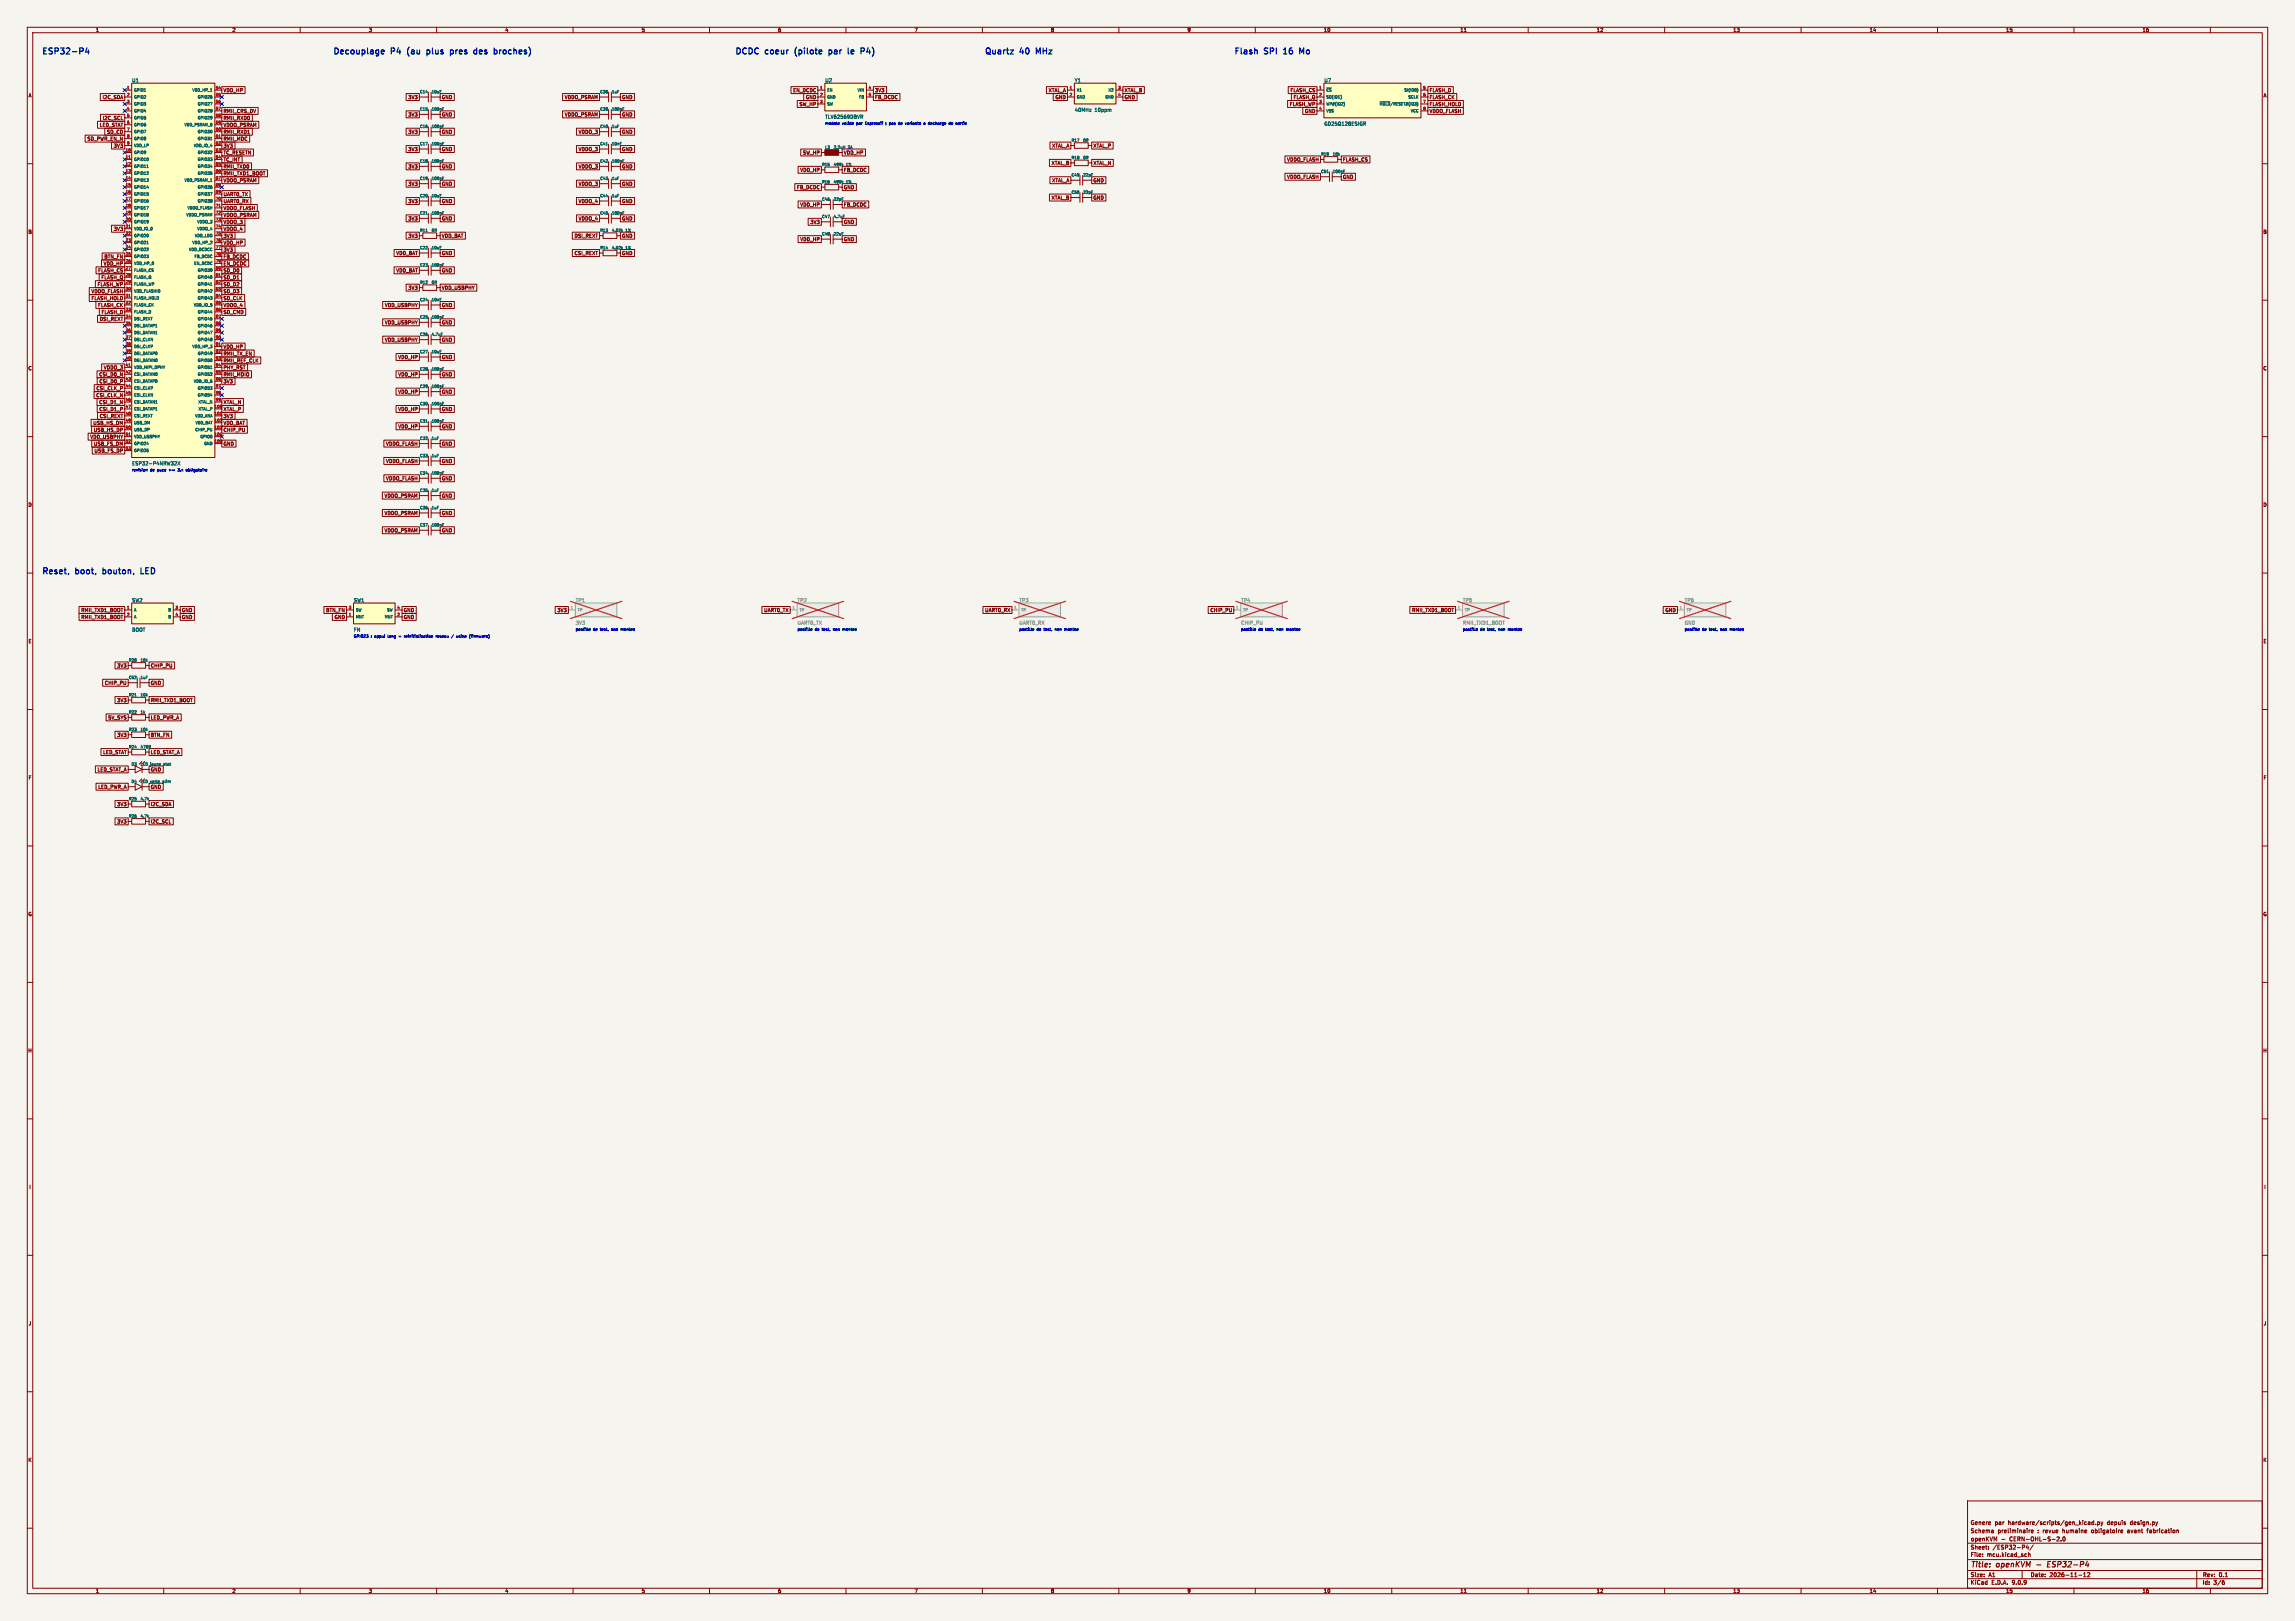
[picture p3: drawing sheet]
<svg xmlns="http://www.w3.org/2000/svg" width="841mm" height="594mm" viewBox="0 0 841 594" stroke-linecap="round" stroke-linejoin="round" font-family="sans-serif">
<defs><g id="words">
<g font-size="3.1" fill="#0000c2">
<text x="15.2" y="20.1">ESP32-P4</text>
<text x="121.9" y="20.1">Decouplage</text>
<text x="143.4" y="20.1">P4</text>
<text x="150.3" y="20.1">(au</text>
<text x="158.3" y="20.1">plus</text>
<text x="167.8" y="20.1">pres</text>
<text x="177.3" y="20.1">des</text>
<text x="185.6" y="20.1">broches)</text>
<text x="269.2" y="20.1">DCDC</text>
<text x="280.6" y="20.1">coeur</text>
<text x="292.3" y="20.1">(pilote</text>
<text x="305.6" y="20.1">par</text>
<text x="313.5" y="20.1">le</text>
<text x="319.1" y="20.1">P4)</text>
<text x="360.7" y="20.1">Quartz</text>
<text x="373.9" y="20.1">40</text>
<text x="380.7" y="20.1">MHz</text>
<text x="452.1" y="20.1">Flash</text>
<text x="463.5" y="20.1">SPI</text>
<text x="471.4" y="20.1">16</text>
<text x="478.1" y="20.1">Mo</text>
<text x="15.2" y="210.6">Reset,</text>
<text x="27.9" y="210.6">boot,</text>
<text x="38.7" y="210.6">bouton,</text>
<text x="53.5" y="210.6">LED</text>
</g>
<g font-size="2.8" fill="#840000">
<text x="722" y="574.9">Title:</text>
<text x="731.7" y="574.9">openKVM</text>
<text x="751.9" y="574.9">ESP32-P4</text>
</g>
<g font-size="2.1" fill="#840000">
<text x="722" y="562">Schema</text>
<text x="722" y="559">Genere</text>
<text x="730.9" y="559">par</text>
<text x="732" y="562">preliminaire</text>
<text x="735.9" y="559">hardware/scripts/gen_kicad.py</text>
<text x="746.7" y="562">: revue</text>
<text x="756.1" y="562">humaine</text>
<text x="766.8" y="562">obligatoire</text>
<text x="772.3" y="559">depuis</text>
<text x="780.2" y="562">avant</text>
<text x="780.9" y="559">design.py</text>
<text x="787.5" y="562">fabrication</text>
<text x="722" y="568">Sheet:</text>
<text x="722" y="565.2">openKVM</text>
<text x="730.2" y="568">/ESP32-P4/</text>
<text x="733.6" y="565.2">-</text>
<text x="737.2" y="565.2">CERN-OHL-S-2.0</text>
<text x="722" y="570.7">File:</text>
<text x="728.1" y="570.7">mcu.kicad_sch</text>
<text x="722" y="580.9">KiCad</text>
<text x="722" y="578.1">Size:</text>
<text x="728.7" y="578.1">A1</text>
<text x="729.7" y="580.9">E.D.A.</text>
<text x="737.3" y="580.9">9.0.9</text>
<text x="744" y="578.1">Date:</text>
<text x="751" y="578.1">2026-11-12</text>
<text x="807" y="578.3">Rev:</text>
<text x="807" y="580.9">Id:</text>
<text x="811.1" y="580.9">3/6</text>
<text x="813.4" y="578.3">0.1</text>
</g>
<g font-size="1.8" fill="#840000">
<text x="35" y="11.9">1</text>
<text x="85" y="11.9">2</text>
<text x="135" y="11.9">3</text>
<text x="185" y="11.9">4</text>
<text x="235" y="11.9">5</text>
<text x="285" y="11.9">6</text>
<text x="335" y="11.9">7</text>
<text x="385" y="11.9">8</text>
<text x="435" y="11.9">9</text>
<text x="485" y="11.9">10</text>
<text x="535" y="11.9">11</text>
<text x="585" y="11.9">12</text>
<text x="635" y="11.9">13</text>
<text x="685" y="11.9">14</text>
<text x="735" y="11.9">15</text>
<text x="785" y="11.9">16</text>
<text x="10.3" y="35.9">A</text>
<text x="81.8" y="34">VDD_HP</text>
<text x="290.5" y="34">EN_DCDC</text>
<text x="320.5" y="34">3V3</text>
<text x="384.1" y="34">XTAL_A</text>
<text x="412" y="34">XTAL_B</text>
<text x="472.7" y="34">FLASH_CS</text>
<text x="523.7" y="34">FLASH_D</text>
<text x="829.3" y="35.9">A</text>
<text x="37.4" y="36.5">I2C_SDA</text>
<text x="81.8" y="41.6">RMII_CRS_DV</text>
<text x="149.5" y="36.5">3V3</text>
<text x="161.8" y="36.5">GND</text>
<text x="206.8" y="36.5">VDDO_PSRAM</text>
<text x="227.8" y="36.5">GND</text>
<text x="292.8" y="39.1">SW_HP</text>
<text x="295.2" y="36.5">GND</text>
<text x="320.5" y="36.5">FB_DCDC</text>
<text x="386.6" y="36.5">GND</text>
<text x="412" y="36.5">GND</text>
<text x="472.5" y="39.1">FLASH_WP</text>
<text x="473.9" y="36.5">FLASH_Q</text>
<text x="478" y="41.6">GND</text>
<text x="523.7" y="39.1">FLASH_HOLD</text>
<text x="523.7" y="36.5">FLASH_CK</text>
<text x="523.7" y="41.6">VDDO_FLASH</text>
<text x="36.4" y="46.7">LED_STAT</text>
<text x="37.5" y="44.1">I2C_SCL</text>
<text x="81.8" y="46.7">VDDO_PSRAM</text>
<text x="81.8" y="44.1">RMII_RXD0</text>
<text x="149.5" y="42.9">3V3</text>
<text x="161.8" y="42.9">GND</text>
<text x="206.8" y="42.9">VDDO_PSRAM</text>
<text x="227.8" y="42.9">GND</text>
<text x="31.9" y="51.8">SD_PWR_EN_N</text>
<text x="39.1" y="49.2">SD_CD</text>
<text x="81.8" y="49.2">RMII_RXD1</text>
<text x="81.8" y="51.8">RMII_MDC</text>
<text x="149.5" y="49.2">3V3</text>
<text x="161.8" y="49.2">GND</text>
<text x="211.9" y="49.2">VDDO_3</text>
<text x="227.8" y="49.2">GND</text>
<text x="41.5" y="54.3">3V3</text>
<text x="81.8" y="59.4">TC_INT</text>
<text x="81.8" y="56.8">TC_RESETN</text>
<text x="81.8" y="54.3">3V3</text>
<text x="149.5" y="55.6">3V3</text>
<text x="161.8" y="55.6">GND</text>
<text x="211.9" y="55.6">VDDO_3</text>
<text x="227.8" y="55.6">GND</text>
<text x="294.1" y="56.8">SW_HP</text>
<text x="309.1" y="56.8">VDD_HP</text>
<text x="385.4" y="54.3">XTAL_A</text>
<text x="400.5" y="54.3">XTAL_P</text>
<text x="471.5" y="59.4">VDDO_FLASH</text>
<text x="492" y="59.4">FLASH_CS</text>
<text x="81.8" y="61.9">RMII_TXD0</text>
<text x="81.8" y="64.5">RMII_TXD1_BOOT</text>
<text x="149.5" y="61.9">3V3</text>
<text x="161.8" y="61.9">GND</text>
<text x="211.9" y="61.9">VDDO_3</text>
<text x="227.8" y="61.9">GND</text>
<text x="293.1" y="63.2">VDD_HP</text>
<text x="309.1" y="63.2">FB_DCDC</text>
<text x="385.2" y="60.6">XTAL_B</text>
<text x="400.5" y="60.6">XTAL_N</text>
<text x="471.5" y="65.7">VDDO_FLASH</text>
<text x="492" y="65.7">GND</text>
<text x="81.8" y="67">VDDO_PSRAM</text>
<text x="149.5" y="68.3">3V3</text>
<text x="161.8" y="68.3">GND</text>
<text x="211.9" y="68.3">VDDO_3</text>
<text x="227.8" y="68.3">GND</text>
<text x="291.9" y="69.5">FB_DCDC</text>
<text x="309.1" y="69.5">GND</text>
<text x="385.4" y="67">XTAL_A</text>
<text x="400.5" y="67">GND</text>
<text x="81.8" y="77.2">VDDO_FLASH</text>
<text x="81.8" y="74.6">UART0_RX</text>
<text x="81.8" y="72.1">UART0_TX</text>
<text x="149.5" y="74.6">3V3</text>
<text x="161.8" y="74.6">GND</text>
<text x="211.9" y="74.6">VDDO_4</text>
<text x="227.8" y="74.6">GND</text>
<text x="293.1" y="75.9">VDD_HP</text>
<text x="309.1" y="75.9">FB_DCDC</text>
<text x="385.2" y="73.3">XTAL_B</text>
<text x="400.5" y="73.3">GND</text>
<text x="81.8" y="79.7">VDDO_PSRAM</text>
<text x="81.8" y="82.2">VDDO_3</text>
<text x="149.5" y="81">3V3</text>
<text x="161.8" y="81">GND</text>
<text x="211.9" y="81">VDDO_4</text>
<text x="227.8" y="81">GND</text>
<text x="296.8" y="82.2">3V3</text>
<text x="309.1" y="82.2">GND</text>
<text x="10.3" y="85.9">B</text>
<text x="41.5" y="84.8">3V3</text>
<text x="81.8" y="84.8">VDDO_4</text>
<text x="81.8" y="89.9">VDD_HP</text>
<text x="81.8" y="87.3">3V3</text>
<text x="149.5" y="87.3">3V3</text>
<text x="161.8" y="87.3">VDD_BAT</text>
<text x="210.4" y="87.3">DSI_REXT</text>
<text x="227.8" y="87.3">GND</text>
<text x="293.1" y="88.6">VDD_HP</text>
<text x="309.1" y="88.6">GND</text>
<text x="829.2" y="85.9">B</text>
<text x="38.1" y="94.9">BTN_FN</text>
<text x="81.8" y="92.4">3V3</text>
<text x="81.8" y="94.9">FB_DCDC</text>
<text x="145.1" y="93.7">VDD_BAT</text>
<text x="161.8" y="93.7">GND</text>
<text x="210.4" y="93.7">CSI_REXT</text>
<text x="227.8" y="93.7">GND</text>
<text x="35.8" y="100">FLASH_CS</text>
<text x="37.8" y="97.5">VDD_HP</text>
<text x="81.8" y="97.5">EN_DCDC</text>
<text x="81.8" y="100">SD_D0</text>
<text x="145.1" y="100">VDD_BAT</text>
<text x="161.8" y="100">GND</text>
<text x="33.4" y="107.6">VDDO_FLASH</text>
<text x="35.6" y="105.1">FLASH_WP</text>
<text x="37" y="102.6">FLASH_Q</text>
<text x="81.8" y="102.6">SD_D1</text>
<text x="81.8" y="105.1">SD_D2</text>
<text x="81.8" y="107.6">SD_D3</text>
<text x="149.5" y="106.4">3V3</text>
<text x="161.8" y="106.4">VDD_USBPHY</text>
<text x="33.4" y="110.2">FLASH_HOLD</text>
<text x="35.8" y="112.7">FLASH_CK</text>
<text x="81.8" y="110.2">SD_CLK</text>
<text x="81.8" y="112.7">VDDO_4</text>
<text x="140.9" y="112.7">VDD_USBPHY</text>
<text x="161.8" y="112.7">GND</text>
<text x="36.4" y="117.8">DSI_REXT</text>
<text x="37.1" y="115.3">FLASH_D</text>
<text x="81.8" y="115.3">SD_CMD</text>
<text x="140.9" y="119.1">VDD_USBPHY</text>
<text x="161.8" y="119.1">GND</text>
<text x="140.9" y="125.4">VDD_USBPHY</text>
<text x="161.8" y="125.4">GND</text>
<text x="81.8" y="128">VDD_HP</text>
<text x="81.8" y="130.5">RMII_TX_EN</text>
<text x="145.8" y="131.8">VDD_HP</text>
<text x="161.8" y="131.8">GND</text>
<text x="10.3" y="135.9">C</text>
<text x="37.9" y="135.6">VDDO_3</text>
<text x="81.8" y="133">RMII_REF_CLK</text>
<text x="81.8" y="135.6">PHY_RST</text>
<text x="829.2" y="135.9">C</text>
<text x="35.2" y="143.2">CSI_CLK_P</text>
<text x="36.2" y="138.1">CSI_D0_N</text>
<text x="36.3" y="140.7">CSI_D0_P</text>
<text x="81.8" y="138.1">RMII_MDIO</text>
<text x="81.8" y="140.7">3V3</text>
<text x="145.8" y="138.1">VDD_HP</text>
<text x="161.8" y="138.1">GND</text>
<text x="35.1" y="145.7">CSI_CLK_N</text>
<text x="36.2" y="148.3">CSI_D1_N</text>
<text x="81.8" y="148.3">XTAL_N</text>
<text x="145.8" y="144.5">VDD_HP</text>
<text x="161.8" y="144.5">GND</text>
<text x="34" y="155.9">USB_HS_DM</text>
<text x="36.3" y="150.8">CSI_D1_P</text>
<text x="36.4" y="153.4">CSI_REXT</text>
<text x="81.8" y="155.9">VDD_BAT</text>
<text x="81.8" y="150.8">XTAL_P</text>
<text x="81.8" y="153.4">3V3</text>
<text x="145.8" y="150.8">VDD_HP</text>
<text x="161.8" y="150.8">GND</text>
<text x="32.9" y="161">VDD_USBPHY</text>
<text x="34.2" y="158.4">USB_HS_DP</text>
<text x="81.8" y="158.4">CHIP_PU</text>
<text x="145.8" y="157.2">VDD_HP</text>
<text x="161.8" y="157.2">GND</text>
<text x="34.3" y="163.5">USB_FS_DM</text>
<text x="34.5" y="166.1">USB_FS_DP</text>
<text x="81.8" y="163.5">GND</text>
<text x="141.3" y="163.5">VDDO_FLASH</text>
<text x="161.8" y="163.5">GND</text>
<text x="141.3" y="169.9">VDDO_FLASH</text>
<text x="161.8" y="169.9">GND</text>
<text x="141.3" y="176.2">VDDO_FLASH</text>
<text x="161.8" y="176.2">GND</text>
<text x="10.3" y="185.9">D</text>
<text x="140.8" y="182.6">VDDO_PSRAM</text>
<text x="161.8" y="182.6">GND</text>
<text x="829.2" y="185.9">D</text>
<text x="140.8" y="188.9">VDDO_PSRAM</text>
<text x="161.8" y="188.9">GND</text>
<text x="140.8" y="195.3">VDDO_PSRAM</text>
<text x="161.8" y="195.3">GND</text>
<text x="29.6" y="224.5">RMII_TXD1_BOOT</text>
<text x="29.6" y="227">RMII_TXD1_BOOT</text>
<text x="66.5" y="224.5">GND</text>
<text x="66.5" y="227">GND</text>
<text x="119.4" y="224.5">BTN_FN</text>
<text x="122.4" y="227">GND</text>
<text x="147.8" y="224.5">GND</text>
<text x="147.8" y="227">GND</text>
<text x="204.1" y="224.5">3V3</text>
<text x="279.9" y="224.5">UART0_TX</text>
<text x="360.8" y="224.5">UART0_RX</text>
<text x="443.4" y="224.5">CHIP_PU</text>
<text x="517.3" y="224.5">RMII_TXD1_BOOT</text>
<text x="610.1" y="224.5">GND</text>
<text x="10.3" y="235.9">E</text>
<text x="829.3" y="235.9">E</text>
<text x="42.8" y="244.8">3V3</text>
<text x="55.1" y="244.8">CHIP_PU</text>
<text x="38.3" y="251.1">CHIP_PU</text>
<text x="55.1" y="251.1">GND</text>
<text x="42.8" y="257.5">3V3</text>
<text x="55.1" y="257.5">RMII_TXD1_BOOT</text>
<text x="39.5" y="263.8">5V_SYS</text>
<text x="55.1" y="263.8">LED_PWR_A</text>
<text x="42.8" y="270.2">3V3</text>
<text x="55.1" y="270.2">BTN_FN</text>
<text x="37.7" y="276.5">LED_STAT</text>
<text x="55.1" y="276.5">LED_STAT_A</text>
<text x="10.3" y="285.9">F</text>
<text x="35.6" y="282.9">LED_STAT_A</text>
<text x="55.1" y="282.9">GND</text>
<text x="829.3" y="285.9">F</text>
<text x="35.8" y="289.2">LED_PWR_A</text>
<text x="55.1" y="289.2">GND</text>
<text x="42.8" y="295.6">3V3</text>
<text x="55.1" y="295.6">I2C_SDA</text>
<text x="42.8" y="301.9">3V3</text>
<text x="55.1" y="301.9">I2C_SCL</text>
<text x="10.3" y="335.9">G</text>
<text x="829.2" y="335.9">G</text>
<text x="10.2" y="385.9">H</text>
<text x="829.2" y="385.9">H</text>
<text x="10.6" y="435.9">I</text>
<text x="829.6" y="435.9">I</text>
<text x="10.4" y="485.9">J</text>
<text x="829.4" y="485.9">J</text>
<text x="10.3" y="535.9">K</text>
<text x="829.2" y="535.9">K</text>
<text x="35" y="583.9">1</text>
<text x="85" y="583.9">2</text>
<text x="135" y="583.9">3</text>
<text x="185" y="583.9">4</text>
<text x="235" y="583.9">5</text>
<text x="285" y="583.9">6</text>
<text x="335" y="583.9">7</text>
<text x="385" y="583.9">8</text>
<text x="435" y="583.9">9</text>
<text x="485" y="583.9">10</text>
<text x="535" y="583.9">11</text>
<text x="585" y="583.9">12</text>
<text x="635" y="583.9">13</text>
<text x="685" y="583.9">14</text>
<text x="735" y="583.9">15</text>
<text x="785" y="583.9">16</text>
</g>
<g font-size="1.8" fill="#006464">
<text x="48.3" y="30.3">U1</text>
<text x="302.3" y="30.3">U2</text>
<text x="393.7" y="30.3">Y1</text>
<text x="485.1" y="30.3">U7</text>
<text x="393.7" y="41.2">40MHz</text>
<text x="401.1" y="41.2">10ppm</text>
<text x="302.3" y="43.7">TLV62569DBVR</text>
<text x="485.1" y="46.2">GD25Q128ESIGR</text>
<text x="48.3" y="170.7">ESP32-P4NRW32X</text>
<text x="48.3" y="220.8">SW2</text>
<text x="129.5" y="220.8">SW1</text>
<text x="48.3" y="231.7">BOOT</text>
<text x="129.5" y="231.7">FN</text>
</g>
<g font-size="1.8" fill="#939391">
<text x="210.8" y="220.8">TP1</text>
<text x="292.1" y="220.8">TP2</text>
<text x="373.4" y="220.8">TP3</text>
<text x="454.7" y="220.8">TP4</text>
<text x="535.9" y="220.8">TP5</text>
<text x="617.2" y="220.8">TP6</text>
<text x="210.8" y="229.1">3V3</text>
<text x="292.1" y="229.1">UART0_TX</text>
<text x="373.4" y="229.1">UART0_RX</text>
<text x="454.7" y="229.1">CHIP_PU</text>
<text x="535.9" y="229.1">RMII_TXD1_BOOT</text>
<text x="617.2" y="229.1">GND</text>
</g>
<g font-size="1.4" fill="#a90000">
<text x="46.4" y="32.8">1</text>
<text x="46.4" y="35.3">2</text>
<text x="78.9" y="32.8">54</text>
<text x="78.9" y="35.3">55</text>
<text x="300.4" y="32.8">1</text>
<text x="300.4" y="35.3">2</text>
<text x="318.2" y="32.8">4</text>
<text x="318.2" y="35.3">5</text>
<text x="391.8" y="32.8">1</text>
<text x="391.8" y="35.3">2</text>
<text x="409.6" y="32.8">3</text>
<text x="409.6" y="35.3">4</text>
<text x="483.3" y="32.8">1</text>
<text x="483.3" y="35.3">2</text>
<text x="521.4" y="32.8">5</text>
<text x="521.4" y="35.3">6</text>
<text x="46.4" y="37.8">3</text>
<text x="46.4" y="40.4">4</text>
<text x="78.9" y="37.8">56</text>
<text x="78.9" y="40.4">57</text>
<text x="300.4" y="37.8">3</text>
<text x="483.3" y="37.8">3</text>
<text x="483.3" y="40.4">4</text>
<text x="521.4" y="37.8">7</text>
<text x="521.4" y="40.4">8</text>
<text x="46.4" y="42.9">5</text>
<text x="46.4" y="45.5">6</text>
<text x="78.9" y="42.9">58</text>
<text x="78.9" y="45.5">59</text>
<text x="46.4" y="48">7</text>
<text x="46.4" y="50.5">8</text>
<text x="46.4" y="53.1">9</text>
<text x="78.9" y="48">60</text>
<text x="78.9" y="50.5">61</text>
<text x="78.9" y="53.1">62</text>
<text x="45.9" y="55.6">10</text>
<text x="45.9" y="58.2">11</text>
<text x="78.9" y="55.6">63</text>
<text x="78.9" y="58.2">64</text>
<text x="45.9" y="60.7">12</text>
<text x="45.9" y="63.2">13</text>
<text x="45.9" y="65.8">14</text>
<text x="78.9" y="60.7">65</text>
<text x="78.9" y="63.2">66</text>
<text x="78.9" y="65.8">67</text>
<text x="45.9" y="68.3">15</text>
<text x="45.9" y="70.9">16</text>
<text x="78.9" y="68.3">68</text>
<text x="78.9" y="70.9">69</text>
<text x="45.9" y="73.4">17</text>
<text x="45.9" y="75.9">18</text>
<text x="78.9" y="73.4">70</text>
<text x="78.9" y="75.9">71</text>
<text x="45.9" y="78.5">19</text>
<text x="45.9" y="81">20</text>
<text x="45.9" y="83.6">21</text>
<text x="78.9" y="78.5">72</text>
<text x="78.9" y="81">73</text>
<text x="78.9" y="83.6">74</text>
<text x="45.9" y="86.1">22</text>
<text x="45.9" y="88.6">23</text>
<text x="78.9" y="86.1">75</text>
<text x="78.9" y="88.6">76</text>
<text x="45.9" y="91.2">24</text>
<text x="45.9" y="93.7">25</text>
<text x="78.9" y="91.2">77</text>
<text x="78.9" y="93.7">78</text>
<text x="45.9" y="96.3">26</text>
<text x="45.9" y="98.8">27</text>
<text x="45.9" y="101.3">28</text>
<text x="78.9" y="96.3">79</text>
<text x="78.9" y="98.8">80</text>
<text x="78.9" y="101.3">81</text>
<text x="45.9" y="103.9">29</text>
<text x="45.9" y="106.4">30</text>
<text x="78.9" y="103.9">82</text>
<text x="78.9" y="106.4">83</text>
<text x="45.9" y="109">31</text>
<text x="45.9" y="111.5">32</text>
<text x="78.9" y="109">84</text>
<text x="78.9" y="111.5">85</text>
<text x="45.9" y="114">33</text>
<text x="45.9" y="116.6">34</text>
<text x="45.9" y="119.1">35</text>
<text x="78.9" y="114">86</text>
<text x="78.9" y="116.6">87</text>
<text x="78.9" y="119.1">88</text>
<text x="45.9" y="121.7">36</text>
<text x="45.9" y="124.2">37</text>
<text x="78.9" y="121.7">89</text>
<text x="78.9" y="124.2">90</text>
<text x="45.9" y="126.7">38</text>
<text x="45.9" y="129.3">39</text>
<text x="45.9" y="131.8">40</text>
<text x="78.9" y="126.7">91</text>
<text x="78.9" y="129.3">92</text>
<text x="78.9" y="131.8">93</text>
<text x="45.9" y="134.4">41</text>
<text x="45.9" y="136.9">42</text>
<text x="78.9" y="134.4">94</text>
<text x="78.9" y="136.9">95</text>
<text x="45.9" y="139.4">43</text>
<text x="45.9" y="142">44</text>
<text x="78.9" y="139.4">96</text>
<text x="78.9" y="142">97</text>
<text x="45.9" y="144.5">45</text>
<text x="45.9" y="147.1">46</text>
<text x="45.9" y="149.6">47</text>
<text x="78.5" y="149.6">100</text>
<text x="78.9" y="144.5">98</text>
<text x="78.9" y="147.1">99</text>
<text x="45.9" y="152.1">48</text>
<text x="45.9" y="154.7">49</text>
<text x="78.5" y="152.1">101</text>
<text x="78.5" y="154.7">102</text>
<text x="45.9" y="157.2">50</text>
<text x="45.9" y="159.8">51</text>
<text x="78.5" y="157.2">103</text>
<text x="78.5" y="159.8">104</text>
<text x="45.9" y="162.3">52</text>
<text x="45.9" y="164.8">53</text>
<text x="78.5" y="162.3">105</text>
<text x="46.4" y="223.3">1</text>
<text x="46.4" y="225.8">2</text>
<text x="64.2" y="223.3">3</text>
<text x="64.2" y="225.8">4</text>
<text x="127.7" y="223.3">3</text>
<text x="127.7" y="225.8">1</text>
<text x="145.4" y="223.3">4</text>
<text x="145.4" y="225.8">2</text>
</g>
<g font-size="1.4" fill="#006464">
<text x="49" y="33.7">GPIO1</text>
<text x="70.3" y="33.7">VDD_HP_1</text>
<text x="153.8" y="34.4">C14</text>
<text x="158" y="34.4">10uF</text>
<text x="219.8" y="34.4">C38</text>
<text x="224.1" y="34.4">1uF</text>
<text x="303" y="33.7">EN</text>
<text x="314.1" y="33.7">VIN</text>
<text x="394.5" y="33.7">X1</text>
<text x="406" y="33.7">X2</text>
<text x="485.9" y="33.7">~{CS}</text>
<text x="514.4" y="33.7">SI(IO0)</text>
<text x="49" y="36.3">GPIO2</text>
<text x="49" y="38.8">GPIO3</text>
<text x="49" y="41.4">GPIO4</text>
<text x="72.3" y="36.3">GPIO26</text>
<text x="72.3" y="38.8">GPIO27</text>
<text x="72.3" y="41.4">GPIO28</text>
<text x="153.8" y="40.7">C15</text>
<text x="158" y="40.7">100nF</text>
<text x="219.8" y="40.7">C39</text>
<text x="224.1" y="40.7">100nF</text>
<text x="303" y="36.3">GND</text>
<text x="303" y="38.8">SW</text>
<text x="314.6" y="36.3">FB</text>
<text x="394.5" y="36.3">GND</text>
<text x="404.9" y="36.3">GND</text>
<text x="485.9" y="36.3">SO(IO1)</text>
<text x="485.9" y="38.8">WP#(IO2)</text>
<text x="485.9" y="41.4">VSS</text>
<text x="505.4" y="38.8">~{HOLD}/RESET#(IO3)</text>
<text x="515.9" y="36.3">SCLK</text>
<text x="516.8" y="41.4">VCC</text>
<text x="49" y="43.9">GPIO5</text>
<text x="49" y="46.4">GPIO6</text>
<text x="67.4" y="46.4">VDD_PSRAM_0</text>
<text x="72.3" y="43.9">GPIO29</text>
<text x="153.8" y="47.1">C16</text>
<text x="158" y="47.1">100nF</text>
<text x="219.8" y="47.1">C40</text>
<text x="224.1" y="47.1">1uF</text>
<text x="49" y="49">GPIO7</text>
<text x="49" y="51.5">GPIO8</text>
<text x="72.3" y="49">GPIO30</text>
<text x="72.3" y="51.5">GPIO31</text>
<text x="153.8" y="53.4">C17</text>
<text x="158" y="53.4">100nF</text>
<text x="219.8" y="53.4">C41</text>
<text x="224.1" y="53.4">10nF</text>
<text x="392.5" y="52.2">R17</text>
<text x="396.8" y="52.2">0R</text>
<text x="49" y="54.1">VDD_LP</text>
<text x="49" y="56.6">GPIO9</text>
<text x="49" y="59.1">GPIO10</text>
<text x="70.9" y="54.1">VDD_IO_4</text>
<text x="72.3" y="56.6">GPIO32</text>
<text x="72.3" y="59.1">GPIO33</text>
<text x="153.8" y="59.8">C18</text>
<text x="158" y="59.8">100nF</text>
<text x="219.8" y="59.8">C42</text>
<text x="224.1" y="59.8">100nF</text>
<text x="302.2" y="54.7">L3</text>
<text x="305.4" y="54.7">2.2uH</text>
<text x="310.7" y="54.7">2A</text>
<text x="392.5" y="58.5">R18</text>
<text x="396.8" y="58.5">0R</text>
<text x="484" y="57.2">R19</text>
<text x="488.2" y="57.2">10k</text>
<text x="49" y="61.7">GPIO11</text>
<text x="49" y="64.2">GPIO12</text>
<text x="72.3" y="61.7">GPIO34</text>
<text x="72.3" y="64.2">GPIO35</text>
<text x="301.1" y="61.1">R15</text>
<text x="305.4" y="61.1">499k</text>
<text x="310" y="61.1">1%</text>
<text x="392.5" y="64.9">C49</text>
<text x="396.8" y="64.9">22pF</text>
<text x="484" y="63.6">C51</text>
<text x="488.2" y="63.6">100nF</text>
<text x="49" y="66.8">GPIO13</text>
<text x="49" y="69.3">GPIO14</text>
<text x="49" y="71.8">GPIO15</text>
<text x="67.4" y="66.8">VDD_PSRAM_1</text>
<text x="72.3" y="69.3">GPIO36</text>
<text x="72.3" y="71.8">GPIO37</text>
<text x="153.8" y="66.1">C19</text>
<text x="158" y="66.1">100nF</text>
<text x="219.8" y="66.1">C43</text>
<text x="224.1" y="66.1">1uF</text>
<text x="301.1" y="67.4">R16</text>
<text x="305.4" y="67.4">499k</text>
<text x="310" y="67.4">1%</text>
<text x="392.5" y="71.2">C50</text>
<text x="396.8" y="71.2">22pF</text>
<text x="49" y="74.4">GPIO16</text>
<text x="49" y="76.9">GPIO17</text>
<text x="68.5" y="76.9">VDDO_FLASH</text>
<text x="72.3" y="74.4">GPIO38</text>
<text x="153.8" y="72.5">C20</text>
<text x="158" y="72.5">10uF</text>
<text x="219.8" y="72.5">C44</text>
<text x="224.1" y="72.5">1uF</text>
<text x="301.1" y="73.8">C46</text>
<text x="305.4" y="73.8">22pF</text>
<text x="49" y="79.5">GPIO18</text>
<text x="49" y="82">GPIO19</text>
<text x="68.1" y="79.5">VDDO_PSRAM</text>
<text x="72.1" y="82">VDDO_3</text>
<text x="153.8" y="78.8">C21</text>
<text x="158" y="78.8">100nF</text>
<text x="219.8" y="78.8">C45</text>
<text x="224.1" y="78.8">100nF</text>
<text x="301.1" y="80.1">C47</text>
<text x="305.4" y="80.1">4.7uF</text>
<text x="49" y="84.5">VDD_IO_0</text>
<text x="49" y="87.1">GPIO20</text>
<text x="49" y="89.6">GPIO21</text>
<text x="70.3" y="89.6">VDD_HP_2</text>
<text x="71.2" y="87.1">VDD_LDO</text>
<text x="72.1" y="84.5">VDDO_4</text>
<text x="153.8" y="85.2">R11</text>
<text x="158" y="85.2">0R</text>
<text x="219.8" y="85.2">R13</text>
<text x="224.1" y="85.2">4.02k</text>
<text x="229.2" y="85.2">1%</text>
<text x="301.1" y="86.5">C48</text>
<text x="305.4" y="86.5">22uF</text>
<text x="49" y="92.2">GPIO22</text>
<text x="49" y="94.7">GPIO23</text>
<text x="69.1" y="92.2">VDD_DCDCC</text>
<text x="71.1" y="94.7">FB_DCDC</text>
<text x="153.8" y="91.5">C22</text>
<text x="158" y="91.5">10uF</text>
<text x="219.8" y="91.5">R14</text>
<text x="224.1" y="91.5">4.02k</text>
<text x="229.2" y="91.5">1%</text>
<text x="49" y="97.2">VDD_HP_0</text>
<text x="49" y="99.8">FLASH_CS</text>
<text x="71" y="97.2">EN_DCDC</text>
<text x="72.3" y="99.8">GPIO39</text>
<text x="153.8" y="97.9">C23</text>
<text x="158" y="97.9">100nF</text>
<text x="49" y="102.3">FLASH_Q</text>
<text x="49" y="104.9">FLASH_WP</text>
<text x="49" y="107.4">VDD_FLASHIO</text>
<text x="72.3" y="102.3">GPIO40</text>
<text x="72.3" y="104.9">GPIO41</text>
<text x="72.3" y="107.4">GPIO42</text>
<text x="153.8" y="104.2">R12</text>
<text x="158" y="104.2">0R</text>
<text x="49" y="109.9">FLASH_HOLD</text>
<text x="49" y="112.5">FLASH_CK</text>
<text x="70.9" y="112.5">VDD_IO_5</text>
<text x="72.3" y="109.9">GPIO43</text>
<text x="153.8" y="110.6">C24</text>
<text x="158" y="110.6">10nF</text>
<text x="49" y="115">FLASH_D</text>
<text x="49" y="117.6">DSI_REXT</text>
<text x="72.3" y="115">GPIO44</text>
<text x="72.3" y="117.6">GPIO45</text>
<text x="153.8" y="116.9">C25</text>
<text x="158" y="116.9">100nF</text>
<text x="49" y="120.1">DSI_DATAP1</text>
<text x="49" y="122.6">DSI_DATAN1</text>
<text x="49" y="125.2">DSI_CLKN</text>
<text x="72.3" y="120.1">GPIO46</text>
<text x="72.3" y="122.6">GPIO47</text>
<text x="72.3" y="125.2">GPIO48</text>
<text x="153.8" y="123.3">C26</text>
<text x="158" y="123.3">4.7uF</text>
<text x="49" y="127.7">DSI_CLKP</text>
<text x="49" y="130.3">DSI_DATAP0</text>
<text x="70.3" y="127.7">VDD_HP_3</text>
<text x="72.3" y="130.3">GPIO49</text>
<text x="153.8" y="129.6">C27</text>
<text x="158" y="129.6">10uF</text>
<text x="49" y="132.8">DSI_DATAN0</text>
<text x="49" y="135.3">VDD_MIPI_DPHY</text>
<text x="49" y="137.9">CSI_DATAN0</text>
<text x="72.3" y="132.8">GPIO50</text>
<text x="72.3" y="135.3">GPIO51</text>
<text x="72.3" y="137.9">GPIO52</text>
<text x="153.8" y="136">C28</text>
<text x="158" y="136">100nF</text>
<text x="49" y="140.4">CSI_DATAP0</text>
<text x="49" y="143">CSI_CLKP</text>
<text x="70.9" y="140.4">VDD_IO_6</text>
<text x="72.3" y="143">GPIO53</text>
<text x="153.8" y="142.3">C29</text>
<text x="158" y="142.3">100nF</text>
<text x="49" y="145.5">CSI_CLKN</text>
<text x="49" y="148">CSI_DATAN1</text>
<text x="72.3" y="145.5">GPIO54</text>
<text x="72.5" y="148">XTAL_N</text>
<text x="153.8" y="148.7">C30</text>
<text x="158" y="148.7">100nF</text>
<text x="49" y="150.6">CSI_DATAP1</text>
<text x="49" y="153.1">CSI_REXT</text>
<text x="49" y="155.7">USB_DM</text>
<text x="71.3" y="153.1">VDD_ANA</text>
<text x="71.5" y="155.7">VDD_BAT</text>
<text x="72.6" y="150.6">XTAL_P</text>
<text x="153.8" y="155">C31</text>
<text x="158" y="155">100nF</text>
<text x="49" y="158.2">USB_DP</text>
<text x="49" y="160.7">VDD_USBPHY</text>
<text x="71.4" y="158.2">CHIP_PU</text>
<text x="73.2" y="160.7">GPIO0</text>
<text x="153.8" y="161.4">C32</text>
<text x="158" y="161.4">1uF</text>
<text x="49" y="163.3">GPIO24</text>
<text x="49" y="165.8">GPIO25</text>
<text x="74.7" y="163.3">GND</text>
<text x="153.8" y="167.7">C33</text>
<text x="158" y="167.7">1uF</text>
<text x="153.8" y="174.1">C34</text>
<text x="158" y="174.1">100nF</text>
<text x="153.8" y="180.4">C35</text>
<text x="158" y="180.4">1uF</text>
<text x="153.8" y="186.8">C36</text>
<text x="158" y="186.8">1uF</text>
<text x="153.8" y="193.1">C37</text>
<text x="158" y="193.1">100nF</text>
<text x="49" y="224.2">A</text>
<text x="49" y="226.8">A</text>
<text x="61.5" y="224.2">B</text>
<text x="61.5" y="226.8">B</text>
<text x="130.3" y="224.2">SW</text>
<text x="130.3" y="226.8">MNT</text>
<text x="140.8" y="226.8">MNT</text>
<text x="141.7" y="224.2">SW</text>
<text x="47.1" y="242.7">R20</text>
<text x="51.4" y="242.7">10k</text>
<text x="47.1" y="249">C52</text>
<text x="51.4" y="249">1uF</text>
<text x="47.1" y="255.4">R21</text>
<text x="51.4" y="255.4">10k</text>
<text x="47.1" y="261.7">R22</text>
<text x="51.4" y="261.7">1k</text>
<text x="47.1" y="268.1">R23</text>
<text x="51.4" y="268.1">10k</text>
<text x="47.1" y="274.4">R24</text>
<text x="51.4" y="274.4">470R</text>
<text x="48" y="280.8">D3</text>
<text x="51.4" y="280.8">LED</text>
<text x="60.2" y="280.8">etat</text>
<text x="48" y="287.1">D4</text>
<text x="51.4" y="287.1">LED</text>
<text x="55.1" y="287.1">verte</text>
<text x="59.8" y="287.1">alim</text>
<text x="47.1" y="293.5">R25</text>
<text x="51.4" y="293.5">4.7k</text>
<text x="47.1" y="299.8">R26</text>
<text x="51.4" y="299.8">4.7k</text>
</g>
<g font-size="1.4" fill="#0000c2">
<text x="302.3" y="45.8">modele</text>
<text x="308.7" y="45.8">valide</text>
<text x="314.1" y="45.8">par</text>
<text x="317.6" y="45.8">Espressif</text>
<text x="325.3" y="45.8">;</text>
<text x="326.8" y="45.8">pas</text>
<text x="330.5" y="45.8">de</text>
<text x="333.3" y="45.8">variante</text>
<text x="340.3" y="45.8">a</text>
<text x="342.2" y="45.8">decharge</text>
<text x="350" y="45.8">de</text>
<text x="352.8" y="45.8">sortie</text>
<text x="48.3" y="172.8">revision</text>
<text x="55.1" y="172.8">de</text>
<text x="57.9" y="172.8">puce</text>
<text x="62.4" y="172.8">&gt;=</text>
<text x="65.9" y="172.8">3.x</text>
<text x="69.2" y="172.8">obligatoire</text>
<text x="129.5" y="233.7">GPIO23</text>
<text x="136" y="233.7">:</text>
<text x="137.5" y="233.7">appui</text>
<text x="142.6" y="233.7">long</text>
<text x="149.1" y="233.7">reinitialisation</text>
<text x="161" y="233.7">reseau</text>
<text x="167" y="233.7">/</text>
<text x="169" y="233.7">usine</text>
<text x="174" y="233.7">(firmware)</text>
<text x="210.8" y="231.2">pastille</text>
<text x="217.4" y="231.2">de</text>
<text x="220.2" y="231.2">test,</text>
<text x="224.5" y="231.2">non</text>
<text x="228.2" y="231.2">montee</text>
<text x="292.1" y="231.2">pastille</text>
<text x="298.7" y="231.2">de</text>
<text x="301.5" y="231.2">test,</text>
<text x="305.8" y="231.2">non</text>
<text x="309.5" y="231.2">montee</text>
<text x="373.4" y="231.2">pastille</text>
<text x="380" y="231.2">de</text>
<text x="382.8" y="231.2">test,</text>
<text x="387.1" y="231.2">non</text>
<text x="390.8" y="231.2">montee</text>
<text x="454.7" y="231.2">pastille</text>
<text x="461.3" y="231.2">de</text>
<text x="464" y="231.2">test,</text>
<text x="468.3" y="231.2">non</text>
<text x="472.1" y="231.2">montee</text>
<text x="535.9" y="231.2">pastille</text>
<text x="542.5" y="231.2">de</text>
<text x="545.3" y="231.2">test,</text>
<text x="549.6" y="231.2">non</text>
<text x="553.3" y="231.2">montee</text>
<text x="617.2" y="231.2">pastille</text>
<text x="623.8" y="231.2">de</text>
<text x="626.6" y="231.2">test,</text>
<text x="630.9" y="231.2">non</text>
<text x="634.6" y="231.2">montee</text>
</g>
<g font-size="1.4" fill="#a5a4a2">
<text x="208.9" y="223.3">1</text>
<text x="290.2" y="223.3">1</text>
<text x="371.5" y="223.3">1</text>
<text x="452.8" y="223.3">1</text>
<text x="534.1" y="223.3">1</text>
<text x="615.3" y="223.3">1</text>
</g>
<g font-size="1.4" fill="#939391">
<text x="211.6" y="224.2">TP</text>
<text x="292.9" y="224.2">TP</text>
<text x="374.1" y="224.2">TP</text>
<text x="455.4" y="224.2">TP</text>
<text x="536.7" y="224.2">TP</text>
<text x="618" y="224.2">TP</text>
</g>
<text font-size="1.4" fill="#840000" x="55.1" y="280.8">jaune</text>
</g></defs>
<path d="M0 0h841v594h-841z" fill="#f5f4ef" stroke="#f5f4ef" stroke-width=".37"/>
<g fill="none" stroke="#840000" stroke-width=".37">
<path d="M10 10h821v574h-821zM12 12h817v570h-817zM60 10v2M110 10v2M160 10v2M210 10v2M260 10v2M310 10v2M360 10v2M410 10v2M460 10v2M510 10v2"/>
<path d="M536.6 11.6h.7M560 10v2M610 10v2M660 10v2M710 10v2M760 10v2M810 10v2M10 60h2M153.7 48.3h3.3M157 46.5v3.5M158 46.5v3.5M158 48.3h3.3"/>
<path d="M829 60h2M10 110h2M829 110h2M10 160h2M153.7 149.9h3.3M153.7 156.2h3.3M157 148.1v3.5M157 154.4v3.6M158 148.1v3.5M158 154.4v3.6M158 149.9h3.3M158 156.2h3.3"/>
<path d="M829 160h2M153.7 175.3h3.3M153.7 162.6h3.3M157 160.8v3.5M157 173.5v3.5M158 160.8v3.5M158 173.5v3.5M158 175.3h3.3M158 162.6h3.3M10 210h2M829 210h2M10 260h2"/>
<path d="M829 260h2M10 310h2M829 310h2M10 360h2M829 360h2M10 410h2M829 410h2M10 460h2M829 460h2M10 510h2M829 510h2M10 560h2"/>
<path d="M721 550h108v32h-108zM765.2 557.8l.7 .1v.8h-.5l-.2-.5 .7-.2M767.2 557.2v1.4h-.5l-.1-.8h.6M768 558.7h.1M768 558.6v.1M768.7 558.6l.6-.1-.1-.7h-.5v1.4M769.9 557.7l.3 1M770.2 558.7l-.3 .5M770.6 557.7l-.4 1M790.7 557.7l-.4 1M829 560h2M721 578.5h108"/>
<path d="M721 575.5h108M721 571.5h108M721 565.5h108M726.5 570.2h.1M726.5 570.2v.1M726.5 569.5v.1M728.7 567.5v.2M728.7 566.8v.1M730.2 560.7l.3 1M730.5 561.6l-.2 .1M730.5 561l-.2 .1M736.6 563.4v1.1"/>
<path d="M741 575.5v3M741.9 566.3v.5M742.2 569.4l.5 .1M742.7 570.3l-.5 .1M742.9 566.1l-.4 1.1h1M743.2 566.7v1M743.3 569.5h.6l.1 .9M743.3 568.9v1.5M743.5 560.7v1M744 560.7l-.5 .3M744.4 561.2l.7-.2-.1-.2-.6 .1 .1 .7h.5M745.1 566.1l-1.3 1.9"/>
<path d="M753.7 564.7h.9M754.5 563.3v.5M755.3 564.5v.2M756 563.3l.3-.1a.73 .73 0 0 1 .5 .8 .73 .73 0 0 1-.7 .6l-.2-.5zM761.7 577.2h1.2M763.5 577.8h.9M763.5 576.7l.5-.4v1.5M765 576.4l.5-.1 .3 .4-.9 1.1h.9M777.2 561.2l.7-.2-.1-.2-.6 .1v.7h.6M786.7 560.7h.5M797.7 560.8h.5l.1 .9M805 575.5v6.5"/>
<path d="M814.6 579.7l.6 .2-.1 .5-.5 .2M815 579.1l-.4 .1M60 582v2M110 582v2M160 582v2M210 582v2M260 582v2M310 582v2M360 582v2M410 582v2M460 582v2M510 582v2"/>
<path d="M536.6 583.6h.7M560 582v2M610 582v2M660 582v2M710 582v2M760 582v2M810 582v2"/>
</g>
<path d="M746.3 573.4h1.6M750.4 573.2h.6M751.4 572.2h-.9l-.3 2h1" fill="none" stroke="#840000" stroke-width=".4"/>
<path d="M162.2 46.3h.3M162.2 45.8h.4M156 154.8h.6M162.2 147.9h.3M162.2 147.4h.4M162.2 154.2h.3M162.2 153.8h.4M162.2 173.3h.3M162.2 172.8h.4" fill="none" stroke="#006464" stroke-width=".37"/>
<path d="M129.5 221h15.3v7.6h-15.3z" fill="#ffffc2"/>
<g fill="none" stroke="#840000" stroke-width=".37">
<path d="M153.7 35.6h3.3M157 33.8v3.5M158 33.8v3.5M158 35.6h3.3M153.7 41.9h3.3M153.7 54.6h3.3M157 40.1v3.6M157 52.8v3.6M158 40.1v3.6M158 52.8v3.6M158 41.9h3.3M158 54.6h3.3"/>
<path d="M157 78.2v3.6M158 78.2v3.6M153.7 80h3.3M153.7 99.1h3.3M153.7 92.7h3.3M153.7 86.4h1.2M154.9 85.3h5.1v2.1h-5.1zM157 90.9v3.6M157 97.3v3.5M158 90.9v3.6M158 97.3v3.5M158 80h3.3"/>
<path d="M158 99.1h3.3M158 92.7h3.3M160 86.4h1.3M153.7 105.4h1.2M153.7 118.1h3.3M153.7 111.8h3.3M154.9 104.4h5.1v2h-5.1zM157 110v3.5M157 116.3v3.6M158 110v3.5M158 116.3v3.6M158 118.1h3.3"/>
<path d="M158 111.8h3.3M160 105.4h1.3M153.7 137.2h3.3M153.7 130.8h3.3M157 129v3.6M157 135.4v3.5M158 129v3.6M158 135.4v3.5M158 137.2h3.3M158 130.8h3.3M127 223.5h2.5M127 226.1h2.5"/>
<path d="M129.5 221h15.3v7.6h-15.3zM144.8 223.5h2.5M144.8 226.1h2.5M47 269.2h1.3M48.3 268.2h5v2.1h-5zM53.3 269.2h1.3"/>
</g>
<g fill="none" stroke="#006464" stroke-width=".37">
<path d="M161.2 33.1h.5M162.2 39.9h.3M162.2 39.5h.4M162.2 52.6h.3M162.2 52.2h.4M156 78.6h.6M162.2 78h.3M162.2 77.6h.4M156 84.9h.6M161.2 90.3h.5M162.2 97.1h.3M162.2 96.6h.4"/>
<path d="M161.2 109.3h.5M162.2 116.1h.3M162.2 115.7h.4M161.2 128.4h.5M162.2 135.2h.3M162.2 134.7h.4"/>
</g>
<path d="M48.3 30.5h30.4v137.1h-30.4z" fill="#ffffc2"/>
<g fill="none" stroke="#840000" stroke-width=".37">
<path d="M45.7 33h2.6M45.7 35.6h2.6M45.7 38.1h2.6M48.3 30.5h30.4v137.1h-30.4zM78.7 33h2.6M78.7 35.6h2.6M78.7 38.1h2.6M45.7 40.6h2.6M45.7 43.2h2.6M45.7 45.7h2.6M45.7 48.3h2.6M45.7 50.8h2.6"/>
<path d="M45.7 53.3h2.6M45.7 55.9h2.6M45.7 58.4h2.6M78.7 40.6h2.6M78.7 43.2h2.6M78.7 45.7h2.6M78.7 48.3h2.6M78.7 50.8h2.6M78.7 53.3h2.6M78.7 55.9h2.6M78.7 58.4h2.6M45.7 61h2.6"/>
<path d="M45.7 63.5h2.6M45.7 66h2.6M45.7 68.6h2.6M45.7 71.1h2.6M45.7 73.7h2.6M45.7 76.2h2.6M45.7 78.7h2.6M78.7 61h2.6M78.7 63.5h2.6M78.7 66h2.6M78.7 68.6h2.6M78.7 71.1h2.6"/>
<path d="M78.7 73.7h2.6M78.7 76.2h2.6M78.7 78.7h2.6M45.7 81.3h2.6M45.7 83.8h2.6M45.7 86.4h2.6M45.7 88.9h2.6M45.7 91.4h2.6M45.7 94h2.6M45.7 96.5h2.6M45.7 99.1h2.6M78.7 81.3h2.6"/>
<path d="M78.7 83.8h2.6M78.7 86.4h2.6M78.7 88.9h2.6M78.7 91.4h2.6M78.7 94h2.6M78.7 96.5h2.6M78.7 99.1h2.6M45.7 101.6h2.6M45.7 104.1h2.6M45.7 106.7h2.6M45.7 109.2h2.6M45.7 111.8h2.6"/>
<path d="M45.7 114.3h2.6M45.7 116.8h2.6M45.7 119.4h2.6M78.7 101.6h2.6M78.7 104.1h2.6M78.7 106.7h2.6M78.7 109.2h2.6M78.7 111.8h2.6M78.7 114.3h2.6M78.7 116.8h2.6M78.7 119.4h2.6M45.7 121.9h2.6"/>
<path d="M45.7 124.5h2.6M45.7 127h2.6M45.7 129.5h2.6M45.7 132.1h2.6M45.7 134.6h2.6M45.7 137.2h2.6M45.7 139.7h2.6M78.7 121.9h2.6M78.7 124.5h2.6M78.7 127h2.6M78.7 129.5h2.6M78.7 132.1h2.6"/>
<path d="M78.7 134.6h2.6M78.7 137.2h2.6M78.7 139.7h2.6M153.7 124.5h3.3M157 122.7v3.5M158 124.5h3.3M158 122.7v3.5M45.7 142.2h2.6M45.7 144.8h2.6M45.7 147.3h2.6M45.7 149.9h2.6M45.7 152.4h2.6"/>
<path d="M45.7 154.9h2.6M45.7 157.5h2.6M78.7 142.2h2.6M78.7 144.8h2.6M78.7 147.3h2.6M78.7 149.9h2.6M78.7 152.4h2.6M78.7 154.9h2.6M78.7 157.5h2.6M45.7 160h2.6M45.7 162.6h2.6M45.7 165.1h2.6"/>
<path d="M78.7 160h2.6M78.7 162.6h2.6M47 250.2h3.3M47 256.5h1.3M48.3 255.5h5v2.1h-5zM50.3 248.4v3.6M51.3 248.4v3.6M51.3 250.2h3.3M53.3 256.5h1.3M47 262.9h1.3M47 275.6h1.3M48.3 261.9h5v2h-5z"/>
<path d="M48.3 274.6h5v2h-5zM52 279l-1 1M53 279l-1 1M53.3 262.9h1.3M53.3 275.6h1.3M47 281.9h2.5M47 288.3h2.5M47 294.6h1.3M48.3 300h5v2h-5zM48.3 293.6h5v2.1h-5zM49.5 280.7l2.6 1.2-2.6 1.3zM49.5 287l2.6 1.3-2.6 1.3z"/>
<path d="M52 285.4l-1 1M52.1 280.7v2.5M52.1 287v2.6M52.1 281.9h2.5M52.1 288.3h2.5M53 285.4l-1 1M53.3 294.6h1.3M47 301h1.3M53.3 301h1.3"/>
</g>
<g fill="none" stroke="#a90000" stroke-width=".37">
<path d="M47.2 58h.6M80.2 50.4h.6M80.2 75.8h.6M47.2 83.4h.6M47.2 108.8h.6M80.2 101.2h.6M47.2 134.2h.6M80.2 126.6h.6M47.2 159.6h.6M80.6 156.1h.6l-.3 .4M80.7 152h.5M80.7 159.3h.6"/>
<path d="M81.2 153.6v.1M81.2 154l-.6 .6h.6M81.2 156.9v.1M81.2 161.7h.1M81.2 162v.1"/>
</g>
<g fill="none" stroke="#006464" stroke-width=".37">
<path d="M77.1 51.3h.6M53.8 61.4h.6M53.8 89.4h.6M77.1 104.6h.6M77.1 135.1h.6M161.7 122h.5M64.5 169.1l.1 .6-.7 .7h.8M65.1 169.1l.9 1.3M66 169.1l-.9 1.3M49.4 255.1h.5M54.8 273.7l.4 .4M55.1 273.2v.4"/>
<path d="M54.2 299.2l.3 .3M54.2 292.8l.3 .4M54.5 298.9l-.4 .4M54.5 292.5l-.4 .4"/>
</g>
<path d="M48.3 221h15.2v7.6h-15.2z" fill="#ffffc2"/>
<g fill="none" stroke="#840000" stroke-width=".37">
<path d="M219.7 35.6h3.3M223 33.8v3.5M224 33.8v3.5M224 35.6h3.3M219.7 48.3h3.3M219.7 41.9h3.3M223 40.1v3.6M223 46.5v3.5M224 40.1v3.6M224 46.5v3.5M224 48.3h3.3M224 41.9h3.3"/>
<path d="M392.4 53.3h1.3M393.7 52.3h5.1v2.1h-5.1zM398.8 53.3h1.2M219.7 73.7h3.3M219.7 67.3h3.3M223 65.5v3.6M223 71.9v3.5M223 78.2v3.6M224 65.5v3.6M224 71.9v3.5M224 78.2v3.6M224 73.7h3.3"/>
<path d="M224 67.3h3.3M304.3 79.5v3.6M305.3 79.5v3.6M219.7 80h3.3M219.7 86.4h1.3M219.7 92.7h1.3M221 85.3h5.1v2.1h-5.1zM221 91.7h5.1v2h-5.1zM224 80h3.3M226.1 86.4h1.2M226.1 92.7h1.2M301 87.6h3.3"/>
<path d="M301 81.3h3.3M304.3 85.9v3.5M305.3 85.9v3.5M305.3 87.6h3.3M305.3 81.3h3.3M153.7 143.5h3.3M157 141.7v3.6M158 141.7v3.6M158 143.5h3.3M157 179.8v3.6M158 179.8v3.6M153.7 188h3.3"/>
<path d="M153.7 194.3h3.3M153.7 181.6h3.3M157 186.2v3.5M157 192.5v3.6M158 186.2v3.5M158 192.5v3.6M158 188h3.3M158 194.3h3.3M158 181.6h3.3M45.7 223.5h2.6M45.7 226.1h2.6M48.3 221h15.2v7.6h-15.2z"/>
<path d="M63.5 223.5h2.5M63.5 226.1h2.5M47 243.8h1.3M48.3 242.8h5v2.1h-5zM53.3 243.8h1.3"/>
</g>
<g fill="none" stroke="#006464" stroke-width=".37">
<path d="M228.2 39.9h.3M228.2 39.5h.5M228.2 78h.3M228.2 77.6h.5M309 78.8h.5M227.9 84.5l.3 .4M227.9 90.9l.3 .4M228.2 84.2l-.4 .4M228.2 90.6l-.4 .4M308.5 85.2h.5M162.2 141.5h.3M162.2 141.1h.4"/>
<path d="M162.2 192.3h.3M162.2 191.9h.4"/>
</g>
<path d="M393.7 30.5h15.2v7.6h-15.2z" fill="#ffffc2"/>
<g fill="none" stroke="#840000" stroke-width=".37">
<path d="M391.2 33h2.5M391.2 35.6h2.5M393.7 30.5h15.2v7.6h-15.2zM408.9 33h2.6M408.9 35.6h2.6M392.4 59.7h1.3M393.7 58.7h5.1v2h-5.1zM398.8 59.7h1.2M392.4 66h3.3M392.4 72.4h3.3M395.7 64.3v3.5M395.7 70.6v3.6"/>
<path d="M396.7 64.3v3.5M396.7 70.6v3.6M396.7 66h3.3M396.7 72.4h3.3"/>
</g>
<path d="M406.9 40l.2 .9M400 63.6h.5M400 69.9h.5" fill="none" stroke="#006464" stroke-width=".37"/>
<path d="M373.4 221h15.2v5.1h-15.2z" fill="#ebeae8"/>
<path d="M370.8 223.5h2.6M373.4 221h15.2v5.1h-15.2z" fill="none" stroke="#9c9b98" stroke-width=".37"/>
<path d="M371.6 220.3l18.8 6.4M390.4 220.3l-18.8 6.4" fill="none" stroke="#e12e31" stroke-width=".46"/>
<path d="M292.1 221h15.2v5.1h-15.2z" fill="#ebeae8"/>
<path d="M289.6 223.5h2.5M292.1 221h15.2v5.1h-15.2z" fill="none" stroke="#9c9b98" stroke-width=".37"/>
<path d="M290.3 220.3l18.8 6.4M309.1 220.3l-18.8 6.4" fill="none" stroke="#e12e31" stroke-width=".46"/>
<path d="M210.8 221h15.3v5.1h-15.3z" fill="#ebeae8"/>
<path d="M208.3 223.5h2.5M210.8 221h15.3v5.1h-15.3z" fill="none" stroke="#9c9b98" stroke-width=".37"/>
<path d="M209 220.3l18.9 6.4M227.9 220.3l-18.9 6.4" fill="none" stroke="#e12e31" stroke-width=".46"/>
<path d="M454.7 221h15.2v5.1h-15.2z" fill="#ebeae8"/>
<path d="M452.1 223.5h2.6M454.7 221h15.2v5.1h-15.2z" fill="none" stroke="#9c9b98" stroke-width=".37"/>
<path d="M452.9 220.3l18.8 6.4M471.7 220.3l-18.8 6.4" fill="none" stroke="#e12e31" stroke-width=".46"/>
<g fill="none" stroke="#840000" stroke-width=".37">
<path d="M157 59.2v3.5M158 59.2v3.5M483.9 58.4h1.2M485.1 57.4h5.1v2h-5.1zM490.2 58.4h1.3M153.7 61h3.3M153.7 67.3h3.3M153.7 73.7h3.3M157 65.5v3.6M157 71.9v3.5M158 65.5v3.6M158 71.9v3.5"/>
<path d="M158 61h3.3M158 67.3h3.3M158 73.7h3.3M483.9 64.8h3.3M487.2 63v3.5M488.2 63v3.5M488.2 64.8h3.3"/>
</g>
<path d="M162.2 59h.3M162.2 58.5h.4M161.2 71.2h.5M162.2 65.3h.3M162.2 64.9h.4M486.2 63.3h.6M492.4 62.8h.3M492.4 62.3h.4" fill="none" stroke="#006464" stroke-width=".37"/>
<path d="M535.9 221h15.3v5.1h-15.3z" fill="#ebeae8"/>
<path d="M533.4 223.5h2.5M535.9 221h15.3v5.1h-15.3z" fill="none" stroke="#9c9b98" stroke-width=".37"/>
<path d="M534.1 220.3l18.9 6.4M553 220.3l-18.9 6.4" fill="none" stroke="#e12e31" stroke-width=".46"/>
<path d="M617.2 221h15.3v5.1h-15.3z" fill="#ebeae8"/>
<path d="M614.7 223.5h2.5M617.2 221h15.3v5.1h-15.3z" fill="none" stroke="#9c9b98" stroke-width=".37"/>
<path d="M615.4 220.3l18.9 6.4M634.3 220.3l-18.9 6.4" fill="none" stroke="#e12e31" stroke-width=".46"/>
<path d="M485.1 30.5h35.6v12.7h-35.6z" fill="#ffffc2"/>
<g fill="none" stroke="#840000" stroke-width=".37">
<path d="M482.6 33h2.5M482.6 35.6h2.5M482.6 38.1h2.5M485.1 30.5h35.6v12.7h-35.6zM520.7 33h2.5M520.7 35.6h2.5M520.7 38.1h2.5M219.7 54.6h3.3M223 52.8v3.6M223 59.2v3.5M224 52.8v3.6M224 59.2v3.5"/>
<path d="M224 54.6h3.3M482.6 40.6h2.5M520.7 40.6h2.5M219.7 61h3.3M224 61h3.3M153.7 168.9h3.3M157 167.1v3.6M158 167.1v3.6M158 168.9h3.3"/>
</g>
<path d="M486.1 32.2h1.8M491.5 35.2v.9M492.5 37.5l.2 .6-.2 .8M505.7 37.3h3.7M519.3 32.3l.1 .1M519.4 32.4l.2 .8-.3 .7M222.1 53.2h.5M227.3 52.2h.4M228.2 59h.3M228.2 58.5h.5M499.7 44.7l.7 .2-.1 .4-.6 .1M500 45.4l.4 .6" fill="none" stroke="#006464" stroke-width=".37"/>
<path d="M302.3 30.5h15.2v10.1h-15.2z" fill="#ffffc2"/>
<g fill="none" stroke="#840000" stroke-width=".37">
<path d="M36.8 34.3h8.9v2.5h-8.9zM81.3 39.4h13.3v2.5h-13.3zM81.3 31.7h8.5v2.6h-8.5zM148.8 34.3h4.9v2.5h-4.9zM161.3 34.3h5.2v2.5h-5.2zM206.2 34.3h13.5v2.5h-13.5zM227.3 34.3h5.2v2.5h-5.2zM289.9 31.7h9.8v2.6h-9.8zM292.2 36.8h7.5v2.6h-7.5zM294.5 34.3h5.2v2.5h-5.2zM299.7 33h2.6M299.7 35.6h2.6"/>
<path d="M299.7 38.1h2.6M302.3 30.5h15.2v10.1h-15.2zM317.5 33h2.5M317.5 35.6h2.5M320 34.3h9.8v2.5h-9.8zM320 31.7h4.9v2.6h-4.9zM383.5 31.7h7.7v2.6h-7.7zM386 34.3h5.2v2.5h-5.2zM411.5 34.3h5.2v2.5h-5.2zM411.5 31.7h7.8v2.6h-7.8zM471.8 36.8h10.8v2.6h-10.8zM472.1 31.7h10.5v2.6h-10.5z"/>
<path d="M473.2 34.3h9.4v2.5h-9.4zM477.4 39.4h5.2v2.5h-5.2zM523.2 36.8h13v2.6h-13zM523.2 31.7h9.4v2.6h-9.4zM523.2 34.3h10.6v2.5h-10.6zM523.2 39.4h13v2.5h-13zM31.2 49.5h14.5v2.6h-14.5zM35.7 44.4h10v2.6h-10zM36.8 41.9h8.9v2.5h-8.9zM38.4 47h7.3v2.5h-7.3zM40.9 52.1h4.8v2.5h-4.8zM81.3 47h11.2v2.5h-11.2z"/>
<path d="M81.3 44.4h13.5v2.6h-13.5zM81.3 41.9h11.2v2.5h-11.2zM81.3 59.7h10.9v2.5h-10.9zM81.3 57.1h7.4v2.6h-7.4zM81.3 54.6h11.6v2.5h-11.6zM81.3 52.1h4.8v2.5h-4.8zM81.3 49.5h10.2v2.6h-10.2zM90.7 48.9h.8M148.8 53.3h4.9v2.6h-4.9zM148.8 59.7h4.9v2.5h-4.9zM148.8 47h4.9v2.5h-4.9zM148.8 40.6h4.9v2.6h-4.9z"/>
<path d="M161.3 59.7h5.2v2.5h-5.2zM161.3 53.3h5.2v2.6h-5.2zM161.3 40.6h5.2v2.6h-5.2zM161.3 47h5.2v2.5h-5.2zM206.2 40.6h13.5v2.6h-13.5zM211.2 47h8.5v2.5h-8.5zM211.2 53.3h8.5v2.6h-8.5zM211.2 59.7h8.5v2.5h-8.5zM227.3 59.7h5.2v2.5h-5.2zM227.3 53.3h5.2v2.6h-5.2zM227.3 47h5.2v2.5h-5.2zM227.3 40.6h5.2v2.6h-5.2z"/>
<path d="M293.4 54.6h7.6v2.5h-7.6zM301 55.9h1.3M307.3 55.9h1.3M308.6 54.6h8.5v2.5h-8.5zM384.6 58.4h7.8v2.6h-7.8zM384.7 52.1h7.7v2.5h-7.7zM400 58.4h8v2.6h-8zM400 52.1h7.9v2.5h-7.9zM470.9 57.1h13v2.6h-13zM491.5 57.1h10.5v2.6h-10.5zM81.3 77.5h13.5v2.5h-13.5zM81.3 74.9h13v2.6h-13z"/>
<path d="M81.3 72.4h10.6v2.5h-10.6zM81.3 69.8h10.3v2.6h-10.3zM81.3 64.8h13.5v2.5h-13.5zM81.3 62.2h16.7v2.6h-16.7zM148.8 66h4.9v2.6h-4.9zM148.8 72.4h4.9v2.5h-4.9zM148.8 78.7h4.9v2.6h-4.9zM161.3 78.7h5.2v2.6h-5.2zM161.3 66h5.2v2.6h-5.2zM161.3 72.4h5.2v2.5h-5.2zM211.2 66h8.5v2.6h-8.5zM211.2 78.7h8.5v2.6h-8.5z"/>
<path d="M211.2 72.4h8.5v2.5h-8.5zM227.3 66h5.2v2.6h-5.2zM227.3 72.4h5.2v2.5h-5.2zM227.3 78.7h5.2v2.6h-5.2zM291.2 67.3h9.8v2.5h-9.8zM292.5 73.7h8.5v2.5h-8.5zM292.5 61h8.5v2.5h-8.5zM301 62.2h1.3M301 68.6h1.3M301 74.9h3.3M302.3 61.2h5v2h-5zM302.3 67.6h5v2h-5z"/>
<path d="M304.3 73.2v3.5M305.3 73.2v3.5M305.3 74.9h3.3M307.3 62.2h1.3M307.3 68.6h1.3M308.6 67.3h5.2v2.5h-5.2zM308.6 61h9.8v2.5h-9.8zM308.6 73.7h9.8v2.5h-9.8zM384.6 71.1h7.8v2.6h-7.8zM384.7 64.8h7.7v2.5h-7.7zM400 64.8h5.3v2.5h-5.3zM400 71.1h5.3v2.6h-5.3z"/>
<path d="M470.9 63.5h13v2.5h-13zM491.5 63.5h5.2v2.5h-5.2zM35.2 97.8h10.5v2.5h-10.5zM37.2 95.2h8.5v2.6h-8.5zM37.4 92.7h8.3v2.5h-8.3zM40.9 82.5h4.8v2.6h-4.8zM81.3 82.5h8.5v2.6h-8.5zM81.3 87.6h8.5v2.6h-8.5zM81.3 90.2h4.8v2.5h-4.8zM81.3 92.7h9.7v2.5h-9.7zM81.3 95.2h9.8v2.6h-9.8zM81.3 97.8h7.2v2.5h-7.2z"/>
<path d="M81.3 85.1h4.8v2.5h-4.8zM81.3 80h8.5v2.5h-8.5zM144.4 91.4h9.3v2.6h-9.3zM144.4 97.8h9.3v2.5h-9.3zM148.8 85.1h4.9v2.5h-4.9zM161.3 91.4h5.2v2.6h-5.2zM161.3 97.8h5.2v2.5h-5.2zM161.3 85.1h9.2v2.5h-9.2zM209.7 91.4h10v2.6h-10zM209.7 85.1h10v2.5h-10zM227.3 91.4h5.2v2.6h-5.2zM227.3 85.1h5.2v2.5h-5.2z"/>
<path d="M292.5 86.4h8.5v2.5h-8.5zM296.1 80h4.9v2.5h-4.9zM308.6 86.4h5.2v2.5h-5.2zM308.6 80h5.2v2.5h-5.2zM32.7 107.9h13v2.6h-13zM32.7 105.4h13v2.5h-13zM35 102.9h10.7v2.5h-10.7zM35.1 110.5h10.6v2.5h-10.6zM35.7 115.6h10v2.5h-10zM36.3 100.3h9.4v2.6h-9.4zM36.4 113h9.3v2.6h-9.3zM81.3 100.3h7.2v2.6h-7.2z"/>
<path d="M81.3 102.9h7.2v2.5h-7.2zM81.3 105.4h7.2v2.5h-7.2zM81.3 107.9h8.3v2.6h-8.3zM81.3 110.5h8.5v2.5h-8.5zM81.3 113h8.8v2.6h-8.8zM140.2 110.5h13.5v2.5h-13.5zM140.2 116.8h13.5v2.6h-13.5zM148.8 104.1h4.9v2.6h-4.9zM161.3 110.5h5.2v2.5h-5.2zM161.3 116.8h5.2v2.6h-5.2zM161.3 104.1h13.4v2.6h-13.4zM35.6 135.9h10.1v2.5h-10.1z"/>
<path d="M35.6 138.4h10.1v2.6h-10.1zM37.2 133.3h8.5v2.6h-8.5zM81.3 125.7h8.5v2.6h-8.5zM81.3 128.3h11.8v2.5h-11.8zM81.3 130.8h14.3v2.5h-14.3zM81.3 133.3h9.4v2.6h-9.4zM81.3 135.9h10.9v2.5h-10.9zM81.3 138.4h4.8v2.6h-4.8zM140.2 123.2h13.5v2.5h-13.5zM145.1 129.5h8.6v2.6h-8.6zM145.1 135.9h8.6v2.5h-8.6zM161.3 129.5h5.2v2.6h-5.2z"/>
<path d="M161.3 123.2h5.2v2.5h-5.2zM161.3 135.9h5.2v2.5h-5.2zM32.3 158.7h13.4v2.6h-13.4zM33.4 153.7h12.3v2.5h-12.3zM33.6 156.2h12.1v2.5h-12.1zM34.5 143.5h11.2v2.5h-11.2zM34.5 141h11.2v2.5h-11.2zM35.6 146h10.1v2.6h-10.1zM35.6 148.6h10.1v2.5h-10.1zM35.7 151.1h10v2.6h-10zM81.3 156.2h9.4v2.5h-9.4zM81.3 153.7h9.2v2.5h-9.2z"/>
<path d="M81.3 146h7.9v2.6h-7.9zM81.3 148.6h7.8v2.5h-7.8zM81.3 151.1h4.8v2.6h-4.8zM145.1 142.2h8.6v2.6h-8.6zM145.1 148.6h8.6v2.5h-8.6zM145.1 154.9h8.6v2.6h-8.6zM161.3 148.6h5.2v2.5h-5.2zM161.3 142.2h5.2v2.6h-5.2zM161.3 154.9h5.2v2.6h-5.2zM33.6 161.3h12.1v2.5h-12.1zM33.8 163.8h11.9v2.6h-11.9zM81.3 161.3h5.2v2.5h-5.2z"/>
<path d="M140.7 174h13v2.5h-13zM140.7 161.3h13v2.5h-13zM140.7 167.6h13v2.6h-13zM161.3 161.3h5.2v2.5h-5.2zM161.3 167.6h5.2v2.6h-5.2zM161.3 174h5.2v2.5h-5.2zM140.1 193h13.6v2.6h-13.6zM140.1 180.3h13.6v2.6h-13.6zM140.1 186.7h13.6v2.5h-13.6zM161.3 193h5.2v2.6h-5.2zM161.3 186.7h5.2v2.5h-5.2zM161.3 180.3h5.2v2.6h-5.2z"/>
<path d="M29 222.2h16.7v2.6h-16.7zM29 224.8h16.7v2.5h-16.7zM66 222.2h5.2v2.6h-5.2zM66 224.8h5.2v2.5h-5.2zM118.7 222.2h8.3v2.6h-8.3zM121.8 224.8h5.2v2.5h-5.2zM147.3 222.2h5.2v2.6h-5.2zM147.3 224.8h5.2v2.5h-5.2zM203.4 222.2h4.9v2.6h-4.9zM279.2 222.2h10.4v2.6h-10.4zM360.2 222.2h10.6v2.6h-10.6zM442.7 222.2h9.4v2.6h-9.4z"/>
<path d="M516.6 222.2h16.8v2.6h-16.8zM609.5 222.2h5.2v2.6h-5.2zM37.6 248.9h9.4v2.6h-9.4zM42.1 242.6h4.9v2.5h-4.9zM42.1 255.3h4.9v2.5h-4.9zM54.6 255.3h16.8v2.5h-16.8zM54.6 248.9h5.2v2.6h-5.2zM54.6 242.6h9.4v2.5h-9.4zM37 274.3h10v2.6h-10zM38.9 261.6h8.1v2.6h-8.1zM42.1 268h4.9v2.5h-4.9zM54.6 261.6h11.8v2.6h-11.8z"/>
<path d="M54.6 268h8.3v2.5h-8.3zM54.6 274.3h12v2.6h-12zM35 280.7h12v2.5h-12zM35.2 287h11.8v2.6h-11.8zM42.1 293.4h4.9v2.5h-4.9zM42.1 299.7h4.9v2.6h-4.9zM54.6 299.7h8.9v2.6h-8.9zM54.6 280.7h5.2v2.5h-5.2zM54.6 287h5.2v2.6h-5.2zM54.6 293.4h9v2.5h-9z"/>
</g>
<path d="M309 53.9h.6M309.6 53.4v1M315.4 42.1l.6 .1M315.7 42.8l.5 .6M316 42.2l.1 .1M316.1 42.3l-.1 .5h-.6M308.5 72.5h.5M308.7 60.4l.3 .4M308.7 66.8l.3 .3M309 60.1l-.4 .4M309 66.5l-.4 .3" fill="none" stroke="#006464" stroke-width=".37"/>
<path d="M302.3 54.9h5v2h-5z" fill="#840000" stroke="#840000" stroke-width=".37"/>
<g fill="none" stroke="#000084" stroke-width=".37">
<path d="M45.1 37.5l1.2 1.2M45.1 32.4l1.2 1.2M46.3 37.5l-1.2 1.2M46.3 32.4l-1.2 1.2M80.7 37.5l1.2 1.2M80.7 34.9l1.2 1.3M81.9 37.5l-1.2 1.2M81.9 34.9l-1.2 1.3M45.1 55.3l1.2 1.2M45.1 40l1.2 1.2M45.1 57.8l1.2 1.2M46.3 55.3l-1.2 1.2"/>
<path d="M46.3 40l-1.2 1.2M46.3 57.8l-1.2 1.2M45.1 60.3l1.2 1.3M45.1 62.9l1.2 1.2M45.1 65.4l1.2 1.2M45.1 68l1.2 1.2M45.1 70.5l1.2 1.2M45.1 73l1.2 1.3M45.1 75.6l1.2 1.2M45.1 78.1l1.2 1.2M46.3 73l-1.2 1.3M46.3 70.5l-1.2 1.2"/>
<path d="M46.3 60.3l-1.2 1.3M46.3 62.9l-1.2 1.2M46.3 65.4l-1.2 1.2M46.3 68l-1.2 1.2M46.3 75.6l-1.2 1.2M46.3 78.1l-1.2 1.2M80.7 68l1.2 1.2M81.9 68l-1.2 1.2M45.1 90.8l1.2 1.2M45.1 88.3l1.2 1.2M45.1 85.7l1.2 1.3M45.1 80.7l1.2 1.2"/>
<path d="M46.3 90.8l-1.2 1.2M46.3 88.3l-1.2 1.2M46.3 85.7l-1.2 1.3M46.3 80.7l-1.2 1.2M45.1 118.8l1.2 1.2M46.3 118.8l-1.2 1.2M80.7 116.2l1.2 1.2M80.7 118.8l1.2 1.2M81.9 116.2l-1.2 1.2M81.9 118.8l-1.2 1.2M45.1 131.5l1.2 1.2M45.1 123.8l1.2 1.3"/>
<path d="M45.1 128.9l1.2 1.2M45.1 126.4l1.2 1.2M45.1 121.3l1.2 1.2M46.3 131.5l-1.2 1.2M46.3 128.9l-1.2 1.2M46.3 126.4l-1.2 1.2M46.3 123.8l-1.2 1.3M46.3 121.3l-1.2 1.2M80.7 121.3l1.2 1.2M80.7 123.8l1.2 1.3M81.9 121.3l-1.2 1.2M81.9 123.8l-1.2 1.3"/>
<path d="M80.7 141.6l1.2 1.2M80.7 144.2l1.2 1.2M80.7 159.4l1.2 1.2M81.9 141.6l-1.2 1.2M81.9 144.2l-1.2 1.2M81.9 159.4l-1.2 1.2"/>
</g>
<g fill="none" stroke="#0000c2" stroke-width=".37">
<path d="M307.2 45l.4 .2-.5 .1M307.5 45.6l-.3 .1M312.7 45v.2l-.4 .1M317.1 45.1h.4M317.6 44.7h-.5v1h.5M324.6 45h.1M324.6 45l.1 .1M324.7 45.6v.1M324.7 45.7l-.1 .1M326 45l.4 .2-.1 .4-.3 .1M329.4 45h.3M329.7 44.7v.9l-.3 .1"/>
<path d="M332.8 45h-.2M332.9 45.3l-.4 .1 .4 .3M338.6 45l.4 .1v.5h-.4M339 45.2l-.4 .1M341.4 45l.2 .2-.5 .1M341.5 45.6l-.1 .1M348.6 45.3l.5-.1v-.2l-.5 .1 .1 .5h.4M352 45v.7M352.3 45l-.3 .2M53.5 172v.7M53.5 172.1l.4-.1v.7M62 172l.7 .3-.7 .3"/>
<path d="M65.1 171.7h.6l-.1 .3M65.1 172.6h.1M65.2 172.6l.4 .1M68.2 172.6h.1M68.3 172h.3M68.3 172.6h.3M68.3 172l-.1 .1M68.6 172v.1M68.6 172.1v.5M68.6 172.6h.1M142.2 232.6v1M146.2 233.1h.7"/>
<path d="M146.2 233.4h.7M148.2 233v.6M148.4 233l-.2 .1M158.1 233v.6M158.2 233h.3v.6M158.2 233h-.1M159.8 233v.6M160.1 233l-.3 .1M160.7 233l-.3 .1v.5h.3M160.8 233.2l-.4 .1M166.2 232.6l-.8 1.3M168.5 233l-.3 .1 .3 .5h-.3"/>
<path d="M172.5 233h.4M172.9 232.6l-.2 .1M173.3 232.6v.1M173.3 233v.6M215.8 230.7h.5v-.2l-.5 .1 .1 .4h.4M224.1 230.4v.7M224.1 230.5h.1M227.5 230.4v.7M227.6 230.5h.3M227.6 230.5h-.1M297.1 230.7h.5l-.1-.2-.4 .1 .1 .4h.3M305.3 230.4v.7"/>
<path d="M305.4 230.5h-.1M308.8 230.4v.7M308.9 230.5h.3M308.9 230.5h-.1M378.4 230.7h.5l-.1-.2-.4 .1v.4h.4M386.6 230.4v.7M386.7 230.5h-.1M390.1 230.4v.7M390.5 230.5h-.4M459.7 230.7h.4v-.2l-.4 .1v.4h.4M467.9 230.4v.7M468 230.5h-.1"/>
<path d="M471.4 230.4v.7M471.8 230.5h-.4M540.9 230.7h.5v-.2l-.5 .1 .1 .4h.4M549.2 230.4v.7M549.2 230.5h.1M552.7 230.4v.7M552.7 230.5h.3M552.7 230.5h.1M622.2 230.7h.5v-.2l-.5 .1 .1 .4h.4M630.5 230.4v.7M630.5 230.5h.1M633.9 230.4v.7"/>
<path d="M634 230.5h.3M634 230.5h-.1"/>
</g>
<g fill="none" stroke="#0000c2" stroke-width=".44">
<path d="M31.9 17.5l-.6 1.5h1.4M32.4 18.3v1.5M140 18.3l.6 .1 .2 .4-1.1 .2M140.6 19.7l-.6 .1M156.5 18.4l.6-.1 .4 .4M156.5 18.3v2.2M157.5 19.4l-.4 .4-.6-.1M165.3 18.3h.4l.4 .4-.1 .9-.7 .2M176.4 18.3l-.8 .3 .1 1.1 .7 .1M176.7 18.8l-1.1 .2M183.5 18.3h.2M184.8 18.3l-.5 .4v.7l.5 .4"/>
<path d="M303.8 18.4l.6-.1 .4 .4M303.8 18.3v2.2M304.8 19.4l-.4 .4-.6-.1M312.8 18.4l-.6-.1-.3 .3 .1 1.1h.8M312.9 18.8l-1 .2M318.1 17.5l-.5 1.5h1.4M380.5 19.1l-.8-1.5v2.2M470.3 19.8h1.3M470.5 18.1l-.2 .1M477.8 17.6l-.8 1.5-.7-1.5v2.2M37.7 208.1v2.2M37.7 210.2l.2 .1"/>
<path d="M37.9 208.8l-.2 .1M51.7 208.1v2.2h1"/>
</g>
<use href="#words"/>
</svg>
